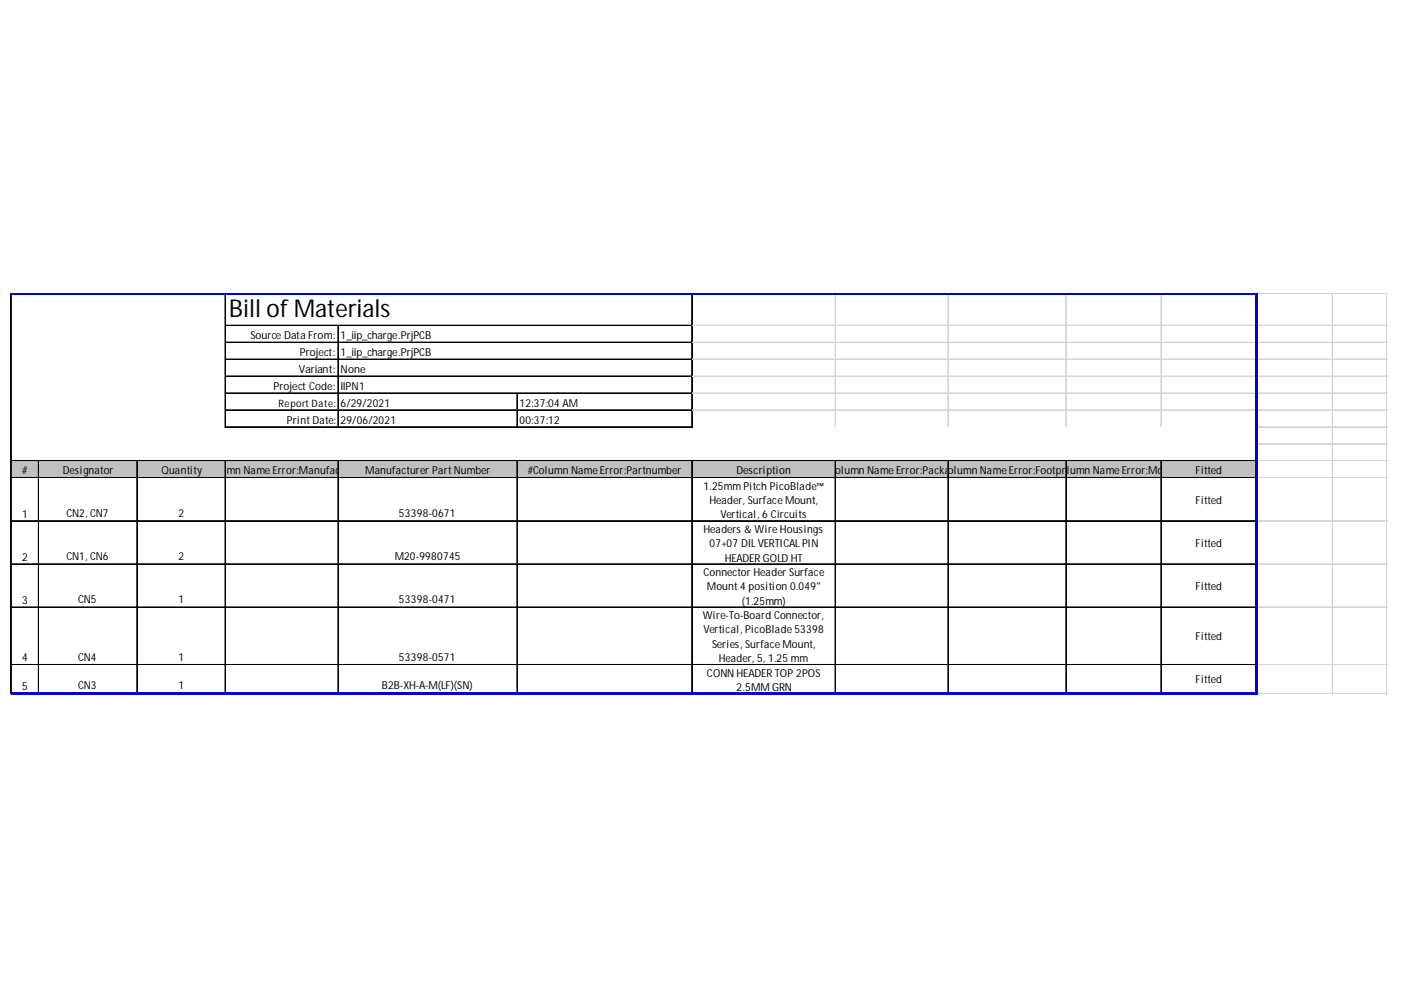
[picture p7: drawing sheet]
<svg xmlns="http://www.w3.org/2000/svg" width="297mm" height="210mm" viewBox="0 0 297 210" stroke-linecap="round" stroke-linejoin="round" font-family="sans-serif">
<defs><g id="words">
<text font-size="5.2" x="48.6" y="67.3">Bill of Materials</text>
<g font-size="2.3">
<text x="53.1" y="71.9">Source Data From:</text>
<text x="72.2" y="71.9">1_iip_charge.PrjPCB</text>
<text x="63.5" y="75.5">Project:</text>
<text x="72.2" y="75.5">1_iip_charge.PrjPCB</text>
<text x="58" y="82.6">Project Code:</text>
<text x="63.4" y="79.1">Variant:</text>
<text x="72.2" y="79.1">None</text>
<text x="72.2" y="82.6">IIPN1</text>
<text x="60.8" y="89.8">Print Date:</text>
<text x="72.2" y="86.2">6/29/2021</text>
<text x="72.2" y="89.8">29/06/2021</text>
<text x="110.1" y="86.2">12:37:04 AM</text>
<text x="110.1" y="89.8">00:37:12</text>
<text x="4.7" y="100.6">#</text>
<text x="13.4" y="100.6">Designator</text>
<text x="34.2" y="100.6">Quantity#Colu</text>
<text x="48.1" y="100.6">mn Name Error:Manufac</text>
<text x="72.2" y="100.6">turer Manufacturer Part Number</text>
<text x="111.9" y="100.6">#Column Name Error:Partnumber</text>
<text x="156.2" y="100.6">Description</text>
<text x="174.7" y="100.6">#Column Name Error:Pac#ka</text>
<text x="199.7" y="100.6">Coge</text>
<text x="202.2" y="100.6">lumn Name Error:Foo#tCo</text>
<text x="223.8" y="100.6">pr</text>
<text x="226" y="100.6">i</text>
<text x="226.2" y="100.6">l</text>
<text x="226.7" y="100.6">nt</text>
<text x="226.9" y="100.6">umn Name Error:Mo</text>
<text x="253.5" y="100.6">Fitted</text>
<text x="149.2" y="103.8">1.25mm Pitch PicoBlade™</text>
<text x="150.4" y="106.9">Header, Surface Mount,</text>
<text x="253.5" y="106.9">Fitted</text>
<text x="4.7" y="109.7">1</text>
<text x="14.1" y="109.6">CN2, CN7</text>
<text x="37.8" y="109.6">2</text>
<text x="84.6" y="109.6">53398-0671</text>
<text x="149.2" y="113">Headers &amp; Wire Housings</text>
<text x="152.8" y="109.9">Vertical, 6 Circuits</text>
<text x="4.7" y="118.9">2</text>
<text x="14.1" y="118.7">CN1, CN6</text>
<text x="37.8" y="118.7">2</text>
<text x="83.7" y="118.7">M20-9980745</text>
<text x="150.4" y="116">07+07 DILVERTICAL PIN</text>
<text x="153.7" y="119.1">HEADER GOLD HT</text>
<text x="253.5" y="116">Fitted</text>
<text x="149.2" y="122.1">Connector Header Surface</text>
<text x="149.9" y="125.2">Mount 4 position 0.049&quot;</text>
<text x="253.5" y="125.2">Fitted</text>
<text x="4.7" y="128">3</text>
<text x="16.6" y="127.9">CN5</text>
<text x="37.8" y="127.9">1</text>
<text x="84.6" y="127.9">53398-0471</text>
<text x="149" y="131.3">Wire-To-Board Connector,</text>
<text x="157.3" y="128.2">(1.25mm)</text>
<text x="149.2" y="134.3">Vertical, PicoBlade 53398</text>
<text x="151" y="137.4">Series, Surface Mount,</text>
<text x="253.5" y="135.7">Fitted</text>
<text x="4.7" y="140.2">4</text>
<text x="16.6" y="140.1">CN4</text>
<text x="37.8" y="140.1">1</text>
<text x="84.6" y="140.1">53398-0571</text>
<text x="149.9" y="143.5">CONN HEADER TOP 2POS</text>
<text x="152.4" y="140.4">Header, 5, 1.25 mm</text>
<text x="4.7" y="146.3">5</text>
<text x="16.6" y="146.2">CN3</text>
<text x="37.8" y="146.2">1</text>
<text x="81" y="146.2">B2B-XH-A-M(LF)(SN)</text>
<text x="156.2" y="146.5">2.5MM GRN</text>
<text x="253.5" y="144.9">Fitted</text>
</g>
<text font-size="2.2" x="59" y="86.2">Report Date:</text>
</g></defs>
<path d="M2.3 97.7h264.2v3.7h-264.2z" fill="#c0c0c0"/>
<path d="M2.4 62.1h45.5M2.4 62.2h45.5" fill="none" stroke="#000" stroke-width=".21"/>
<path d="M47.9 62.1h98.7M47.9 62.2h98.7M71.6 62.1v.2" fill="none" stroke="#d4d4d4" stroke-width=".21"/>
<path d="M71.6 62.1h.2v.2h-.2z" fill="#d4d4d4"/>
<path d="M47.9 68.9h98.9M47.9 69h98.9M47.9 72.5h98.9M47.9 72.6h98.9M47.9 76.1h98.9M47.9 76.2h98.9M47.9 79.7h98.9M47.9 79.8h98.9" fill="none" stroke="#000" stroke-width=".21"/>
<path d="M109.6 62.1v.2" fill="none" stroke="#d4d4d4" stroke-width=".21"/>
<path d="M109.6 62.1h.2v.2h-.2z" fill="#d4d4d4"/>
<g fill="none" stroke="#000" stroke-width=".21">
<path d="M2.2 62.1v85.1M2.3 62.1v85.1M47.7 62.3v28.4M47.8 62.3v28.4M71.6 69.1v21.6M71.7 69.1v21.6M146.6 62.1v28.6M146.7 62.1v28.6M2.4 97.7h264.1M8.1 97.8v49.4M8.2 97.8v49.4M29 97.8v49.4"/>
<path d="M29.1 97.8v49.4M47.7 97.8v49.4M47.8 97.8v49.4M47.9 83.3h98.9M47.9 83.4h98.9M47.9 86.9h98.9M47.9 87h98.9M47.9 90.5h98.9M47.9 90.6h98.9M71.6 97.8v49.4M71.7 97.8v49.4M109.6 83.5v7.2"/>
<path d="M109.6 97.8v49.4M109.7 83.5v7.2M109.7 97.8v49.4M146.6 97.8v49.4M146.7 97.8v49.4M177 97.8v49.4M177.1 97.8v49.4M201 97.8v49.4M201.1 97.8v49.4M226 97.8v49.4M226.1 97.8v49.4M246.1 97.8v49.4"/>
<path d="M246.2 97.8v49.4M266.3 97.8v49.4M266.4 97.8v49.4M2.4 101.2h264.1M2.4 101.3h264.1M2.4 110.4h264.1M2.4 110.5h264.1M2.4 119.5h264.1M2.4 119.6h264.1M2.4 128.7h264.1M2.4 128.8h264.1M2.4 140.9h264.1"/>
<path d="M2.4 141h264.1M2.4 147h264.1M2.4 147.1h264.1"/>
</g>
<path d="M177 62.1v28.4M177.1 62.1v28.4M201 62.1v28.4M201.1 62.1v28.4M226 62.1v28.4M226.1 62.1v28.4M246.1 62.1v28.4M246.2 62.1v28.4M266.3 62.1v28.4M266.4 62.1v28.4M2.2 147.2h.1" fill="none" stroke="#d4d4d4" stroke-width=".21"/>
<path d="M2.2 147.2h.2z" fill="#d4d4d4"/>
<path d="M8.1 147.2h.1" fill="none" stroke="#d4d4d4" stroke-width=".21"/>
<path d="M8.1 147.2h.2z" fill="#d4d4d4"/>
<path d="M29 147.2h.1" fill="none" stroke="#d4d4d4" stroke-width=".21"/>
<path d="M29 147.2h.2z" fill="#d4d4d4"/>
<path d="M47.7 147.2h.1" fill="none" stroke="#d4d4d4" stroke-width=".21"/>
<path d="M47.7 147.2h.2z" fill="#d4d4d4"/>
<path d="M71.6 147.2h.1" fill="none" stroke="#d4d4d4" stroke-width=".21"/>
<path d="M71.6 147.2h.2z" fill="#d4d4d4"/>
<path d="M109.6 147.2h.1" fill="none" stroke="#d4d4d4" stroke-width=".21"/>
<path d="M109.6 147.2h.2z" fill="#d4d4d4"/>
<path d="M146.6 147.2h.1" fill="none" stroke="#d4d4d4" stroke-width=".21"/>
<path d="M146.6 147.2h.2z" fill="#d4d4d4"/>
<path d="M177 147.2h.1" fill="none" stroke="#d4d4d4" stroke-width=".21"/>
<path d="M177 147.2h.2z" fill="#d4d4d4"/>
<path d="M201 147.2h.1" fill="none" stroke="#d4d4d4" stroke-width=".21"/>
<path d="M201 147.2h.2z" fill="#d4d4d4"/>
<path d="M226 147.2h.1" fill="none" stroke="#d4d4d4" stroke-width=".21"/>
<path d="M226 147.2h.2z" fill="#d4d4d4"/>
<path d="M246.1 147.2h.1" fill="none" stroke="#d4d4d4" stroke-width=".21"/>
<path d="M246.1 147.2h.2z" fill="#d4d4d4"/>
<path d="M266.3 147.2h.1" fill="none" stroke="#d4d4d4" stroke-width=".21"/>
<path d="M266.3 147.2h.2z" fill="#d4d4d4"/>
<g fill="none" stroke="#d4d4d4" stroke-width=".21">
<path d="M146.8 62.1h147.4M146.8 62.2h147.4M146.8 68.9h147.4M146.8 69h147.4M146.8 72.5h147.4M146.8 72.6h147.4M146.8 76.1h147.4M146.8 76.2h147.4M146.8 79.7h147.4M146.8 79.8h147.4M282.5 62.1v85.1M282.6 62.1v85.1"/>
<path d="M294 62.1v85.1M294.1 62.1v85.1M146.8 83.3h147.4M146.8 83.4h147.4M146.8 86.9h147.4M146.8 87h147.4M266.5 90.5h27.7M266.5 90.6h27.7M266.5 94.1h27.7M266.5 94.2h27.7M266.5 97.7h27.7M266.5 101.2h27.7"/>
<path d="M266.5 101.3h27.7M266.5 110.4h27.7M266.5 110.5h27.7M266.5 119.5h27.7M266.5 119.6h27.7M266.5 128.7h27.7M266.5 128.8h27.7M266.5 140.9h27.7M266.5 141h27.7M266.5 147h27.7M266.5 147.1h27.7"/>
</g>
<path d="M2.3 62.4h264.3M2.4 62.3v84.9" fill="none" stroke="#0000d0" stroke-width=".23"/>
<path d="M2.3 147h264.3" fill="none" stroke="#0000d0" stroke-width=".41"/>
<path d="M266.1 62.3h.5v84.9h-.5z" fill="#0000d0"/>
<use href="#words"/>
</svg>
